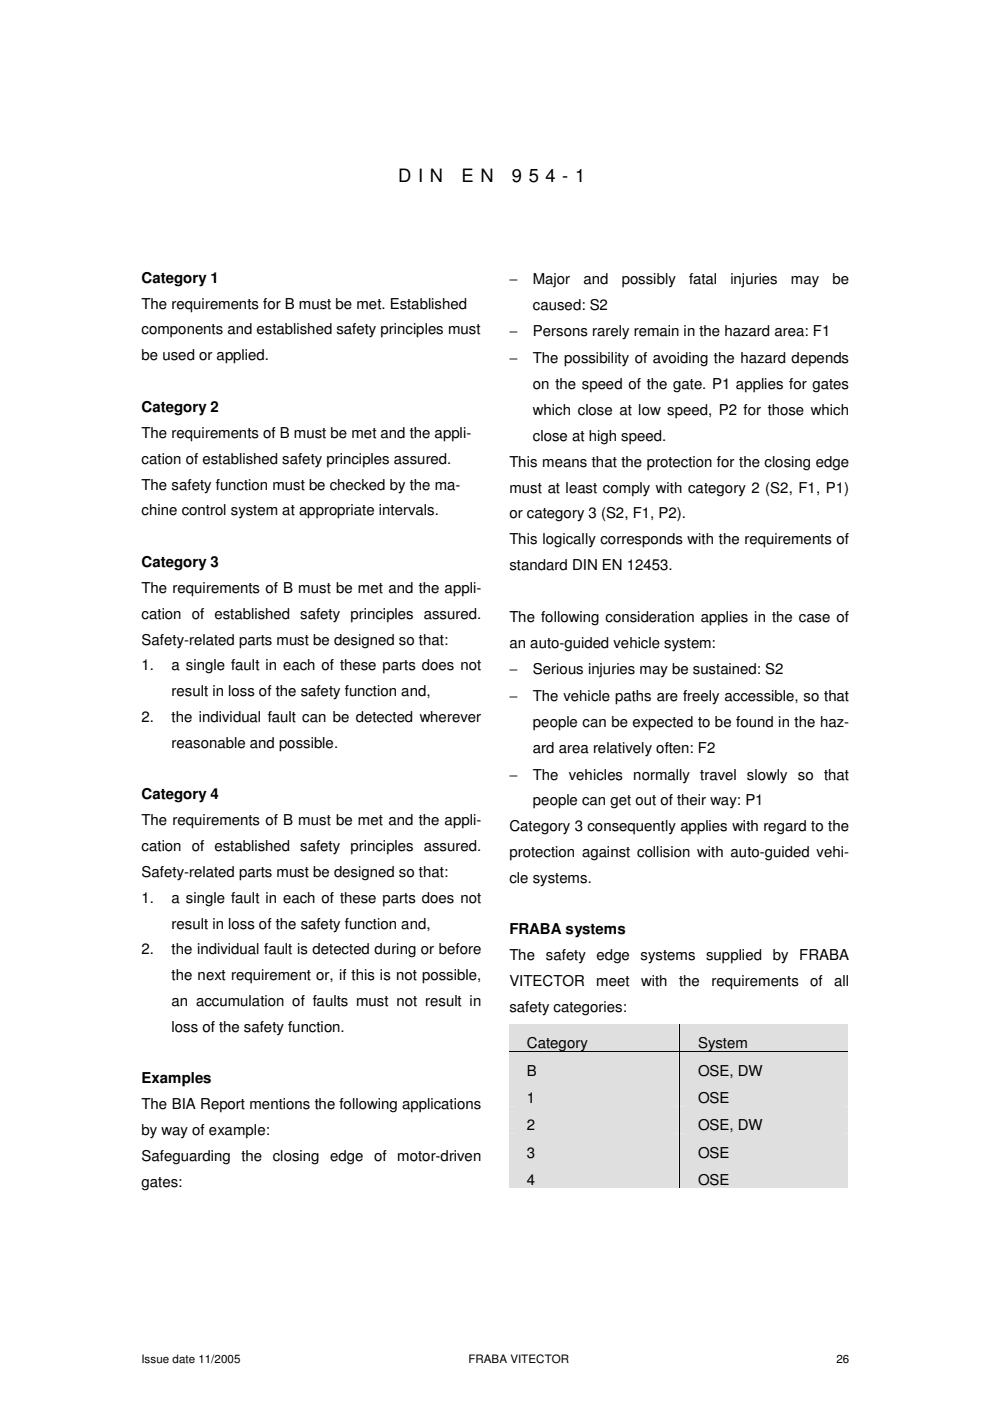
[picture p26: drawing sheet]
<svg xmlns="http://www.w3.org/2000/svg" width="210mm" height="297mm" viewBox="0 0 210 297" stroke-linecap="round" stroke-linejoin="round" font-family="sans-serif">
<defs><g id="words">
<g font-size="3.9">
<text x="84.5" y="38.6">D I N</text>
<text x="97.8" y="38.6">E N</text>
<text x="108.5" y="38.6">9 5 4 - 1</text>
</g>
<g font-size="3.2">
<text x="30" y="59.9">Category 1</text>
<text x="30" y="65.4">The requirements for B must be met. Established</text>
<text x="108" y="60.2">−</text>
<text x="113" y="60.2">Major</text>
<text x="113" y="65.7">caused: S2</text>
<text x="123.7" y="60.2">and</text>
<text x="131.8" y="60.2">possibly</text>
<text x="146.1" y="60.2">fatal</text>
<text x="154.9" y="60.2">injuries</text>
<text x="167.7" y="60.2">may</text>
<text x="176.5" y="60.2">be</text>
<text x="30" y="70.9">components and established safety principles must</text>
<text x="108" y="71.3">−</text>
<text x="113" y="71.3">Persons rarely remain in the hazard area: F1</text>
<text x="30" y="76.4">be used or applied.</text>
<text x="108" y="77">−</text>
<text x="113" y="77">The possibility of avoiding the hazard depends</text>
<text x="113" y="82.5">on the speed of the gate. P1 applies for gates</text>
<text x="30" y="87.2">Category 2</text>
<text x="113" y="88">which close at low speed, P2 for those which</text>
<text x="30" y="92.8">The requirements of B must be met and the appli-</text>
<text x="113" y="93.5">close at high speed.</text>
<text x="30" y="98.3">cation of established safety principles assured.</text>
<text x="108" y="98.9">This means that the protection for the closing edge</text>
<text x="30" y="103.8">The safety function must be checked by the ma-</text>
<text x="108" y="104.4">must at least comply with category 2 (S2, F1, P1)</text>
<text x="30" y="109.3">chine control system at appropriate intervals.</text>
<text x="108" y="109.9">or category 3 (S2, F1, P2).</text>
<text x="108" y="115.4">This logically corresponds with the requirements of</text>
<text x="30" y="120.1">Category 3</text>
<text x="30" y="125.7">The requirements of B must be met and the appli-</text>
<text x="108" y="120.9">standard DIN EN 12453.</text>
<text x="30" y="131.1">cation of established safety principles assured.</text>
<text x="108" y="131.8">The following consideration applies in the case of</text>
<text x="30" y="136.7">Safety-related parts must be designed so that:</text>
<text x="108" y="137.3">an auto-guided vehicle system:</text>
<text x="30" y="142.1">1.</text>
<text x="36.4" y="142.1">a single fault in each of these parts does not</text>
<text x="108" y="143">−</text>
<text x="113" y="143">Serious injuries may be sustained: S2</text>
<text x="36.4" y="147.6">result in loss of the safety function and,</text>
<text x="108" y="148.7">−</text>
<text x="113" y="148.7">The vehicle paths are freely accessible, so that</text>
<text x="30" y="153.1">2.</text>
<text x="36.4" y="153.1">the individual fault can be detected wherever</text>
<text x="113" y="154.1">people can be expected to be found in the haz-</text>
<text x="36.4" y="158.5">reasonable and possible.</text>
<text x="113" y="159.6">ard area relatively often: F2</text>
<text x="108" y="165.3">−</text>
<text x="113" y="165.3">The vehicles normally travel slowly so that</text>
<text x="30" y="169.4">Category 4</text>
<text x="113" y="170.8">people can get out of their way: P1</text>
<text x="30" y="175">The requirements of B must be met and the appli-</text>
<text x="108" y="176.3">Category 3 consequently applies with regard to the</text>
<text x="30" y="180.5">cation of established safety principles assured.</text>
<text x="30" y="185.9">Safety-related parts must be designed so that:</text>
<text x="108" y="181.7">protection against collision with auto-guided vehi-</text>
<text x="30" y="191.4">1.</text>
<text x="36.4" y="191.4">a single fault in each of these parts does not</text>
<text x="108" y="187.2">cle systems.</text>
<text x="36.4" y="196.9">result in loss of the safety function and,</text>
<text x="30" y="202.4">2.</text>
<text x="36.4" y="202.4">the individual fault is detected during or before</text>
<text x="108" y="198.1">FRABA systems</text>
<text x="108" y="203.6">The</text>
<text x="115.7" y="203.6">safety</text>
<text x="126.5" y="203.6">edge</text>
<text x="135.8" y="203.6">systems</text>
<text x="149.7" y="203.6">supplied</text>
<text x="163.8" y="203.6">by</text>
<text x="169.5" y="203.6">FRABA</text>
<text x="36.4" y="207.8">the next requirement or, if this is not possible,</text>
<text x="108" y="209.1">VITECTOR</text>
<text x="126.4" y="209.1">meet</text>
<text x="135.9" y="209.1">with</text>
<text x="144" y="209.1">the</text>
<text x="150.8" y="209.1">requirements</text>
<text x="171.8" y="209.1">of</text>
<text x="176.9" y="209.1">all</text>
<text x="36.4" y="213.3">an accumulation of faults must not result in</text>
<text x="108" y="214.6">safety categories:</text>
<text x="36.4" y="218.8">loss of the safety function.</text>
<text x="111.7" y="222.2">Category</text>
<text x="148" y="222.2">System</text>
<text x="30" y="229.7">Examples</text>
<text x="111.7" y="228.1">B</text>
<text x="111.7" y="233.9">1</text>
<text x="148" y="228.1">OSE, DW</text>
<text x="148" y="233.9">OSE</text>
<text x="30" y="235.2">The BIA Report mentions the following applications</text>
<text x="111.7" y="239.6">2</text>
<text x="148" y="239.6">OSE, DW</text>
<text x="30" y="240.7">by way of example:</text>
<text x="111.7" y="245.4">3</text>
<text x="148" y="245.4">OSE</text>
<text x="30" y="246.2">Safeguarding</text>
<text x="30" y="251.6">gates:</text>
<text x="51.2" y="246.2">the</text>
<text x="57.9" y="246.2">closing</text>
<text x="70" y="246.2">edge</text>
<text x="79.3" y="246.2">of</text>
<text x="84.2" y="246.2">motor-driven</text>
<text x="111.7" y="251.2">4</text>
<text x="148" y="251.2">OSE</text>
</g>
<g font-size="2.5">
<text x="30" y="289">Issue date 11/2005</text>
<text x="99.3" y="289">FRABA VITECTOR</text>
<text x="177.3" y="289">26</text>
</g>
</g></defs>
<g fill="#dfdfdf">
<path d="M109.2 217.1h33.5v5.8h-33.5z"/>
<path d="M107.9 217.1h36v5.8h-36z"/>
<path d="M145.2 217.1h33.6v5.8h-33.6z"/>
<path d="M144.1 217.1h35.8v5.8h-35.8z"/>
</g>
<path d="M144 217.1v5.8" fill="none" stroke="#000" stroke-width=".21"/>
<g fill="#dfdfdf">
<path d="M109.2 223.1h33.5v5.7h-33.5z"/>
<path d="M107.9 223.1h36v5.7h-36z"/>
<path d="M145.2 223.1h33.6v5.7h-33.6z"/>
<path d="M144.1 223.1h35.8v5.7h-35.8z"/>
</g>
<path d="M107.9 223h36M144 223.1v5.7M144.1 223h35.8" fill="none" stroke="#000" stroke-width=".21"/>
<path d="M143.9 222.9h.2v.2h-.2z" fill="#000"/>
<g fill="#dfdfdf">
<path d="M109.2 228.8h33.5v5.8h-33.5z"/>
<path d="M107.9 228.8h36v5.8h-36z"/>
<path d="M145.2 228.8h33.6v5.8h-33.6z"/>
<path d="M144.1 228.8h35.8v5.8h-35.8z"/>
</g>
<path d="M144 228.8v5.8" fill="none" stroke="#000" stroke-width=".21"/>
<g fill="#dfdfdf">
<path d="M109.2 234.6h33.5v5.8h-33.5z"/>
<path d="M107.9 234.6h36v5.8h-36z"/>
<path d="M145.2 234.6h33.6v5.8h-33.6z"/>
<path d="M144.1 234.6h35.8v5.8h-35.8z"/>
</g>
<path d="M144 234.6v5.8" fill="none" stroke="#000" stroke-width=".21"/>
<g fill="#dfdfdf">
<path d="M109.2 240.4h33.5v5.7h-33.5z"/>
<path d="M107.9 240.4h36v5.7h-36z"/>
<path d="M145.2 240.4h33.6v5.7h-33.6z"/>
<path d="M144.1 240.4h35.8v5.7h-35.8z"/>
</g>
<path d="M144 240.4v5.7" fill="none" stroke="#000" stroke-width=".21"/>
<g fill="#dfdfdf">
<path d="M109.2 246.1h33.5v5.8h-33.5z"/>
<path d="M107.9 246.1h36v5.8h-36z"/>
<path d="M145.2 246.1h33.6v5.8h-33.6z"/>
<path d="M144.1 246.1h35.8v5.8h-35.8z"/>
</g>
<path d="M144 246.1v5.8" fill="none" stroke="#000" stroke-width=".21"/>
<use href="#words"/>
</svg>
